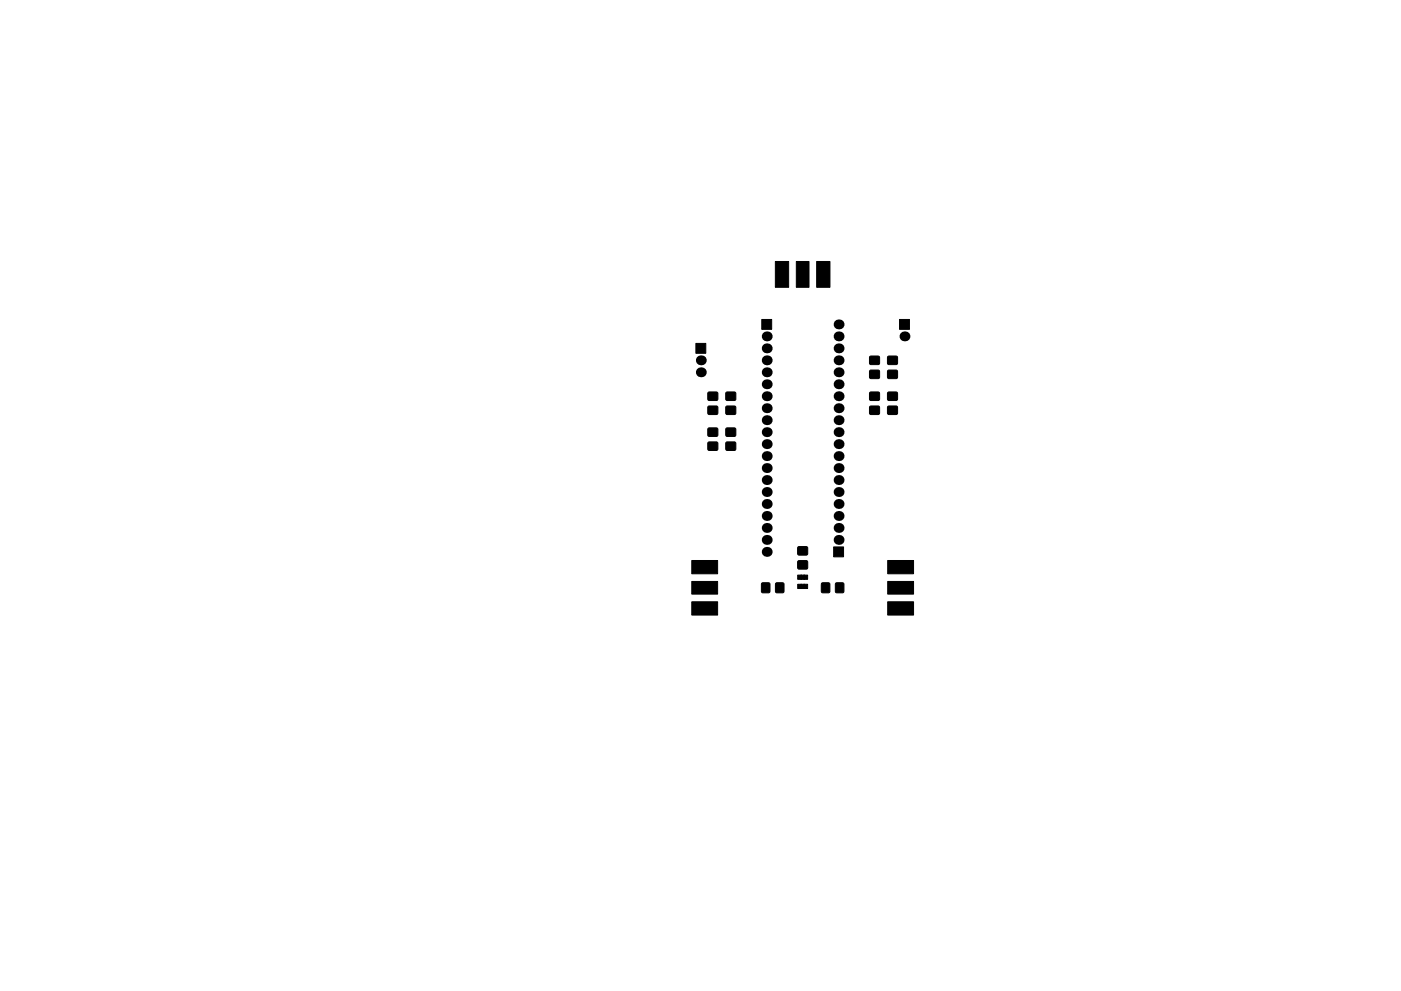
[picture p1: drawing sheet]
<svg xmlns="http://www.w3.org/2000/svg" width="297mm" height="210mm" viewBox="0 0 297 210" stroke-linecap="round" stroke-linejoin="round" font-family="sans-serif">
<g fill="#000" stroke="#000" stroke-width=".21">
<path d="M164.4 55.5h2.8v5.5h-2.8zM168.8 55.5h2.7v5.5h-2.7zM173.2 55.5h2.8v5.5h-2.8zM147.5 72.9h2.1v2.1h-2.1zM161.5 67.8h2.1v2.1h-2.1zM184.4 75.6h2l.1 .3-.1 1.3-.2 .2-1.7-.1-.2-.3zM184.4 78.6h2l.1 .2-.1 1.4-.2 .1h-1.7l-.2-.3zM188.2 75.6h2l.1 .3-.1 1.3-.2 .2-1.7-.1-.1-.3zM188.2 78.6h2l.1 .2-.1 1.4-.2 .1h-1.7l-.1-.3zM190.7 67.8h2.1v2.1h-2.1zM150.1 90.9l2-.1 .1 .3-.1 1.4-.2 .1-1.7-.1-.1-.2zM150.1 93.8h2l.1 .3-.1 1.4-.2 .1-1.7-.1-.1-.2z"/>
<path d="M150.1 86.2h2l.1 .3-.1 1.3-.2 .2-1.7-.1-.1-.3zM150.1 83.2h2l.1 .3-.1 1.4-.2 .1-1.7-.1-.1-.2zM154 83.2h1.9l.1 .3-.1 1.4-.2 .1-1.7-.1-.1-.2zM154 86.2h1.9l.1 .3-.1 1.3-.2 .2-1.7-.1-.1-.3zM154 93.8h1.9l.1 .3-.1 1.4-.2 .1-1.7-.1-.1-.2zM154 90.9l1.9-.1 .1 .3-.1 1.4-.2 .1-1.7-.1-.1-.2zM184.4 86.2h2l.1 .3-.1 1.3-.2 .2-1.7-.1-.2-.3zM184.4 83.2h2l.1 .3-.1 1.4-.2 .1-1.7-.1-.2-.2zM188.2 86.2h2l.1 .3-.1 1.3-.2 .2-1.7-.1-.1-.3zM188.2 83.2h2l.1 .3-.1 1.4-.2 .1-1.7-.1-.1-.2zM169.2 116.1l1.9-.1 .2 .3-.1 1.4-.3 .1-1.7-.1-.1-.2zM169.2 119h1.9l.2 .3-.1 1.3-.3 .2-1.7-.1-.1-.3z"/>
<path d="M176.7 116h2.2v2.1h-2.2zM188.2 118.9h5.5v2.8h-5.5zM146.7 123.4h5.5v2.7h-5.5zM146.7 118.9h5.5v2.8h-5.5zM146.7 127.7h5.5v2.8h-5.5zM161.5 123.7l1.4-.1 .3 .2 .1 1.7-.2 .2-1.3 .1-.3-.1zM164.5 123.7l1.4-.1 .3 .2v1.7l-.1 .2-1.4 .1-.2-.1zM169.1 124h.8v.9h-.8zM169.1 122h.8v.9h-.8zM169.8 124h.8v.9h-.8zM169.8 122h.8v.9h-.8zM170.4 124h.8v.9h-.8z"/>
<path d="M170.4 122h.8v.9h-.8zM174.2 123.7l1.4-.1 .3 .2 .1 1.7-.2 .2-1.3 .1-.3-.1zM177.2 123.7l1.4-.1 .3 .2v1.7l-.1 .2-1.4 .1-.2-.1zM188.2 127.7h5.5v2.8h-5.5zM188.2 123.4h5.5v2.7h-5.5z"/>
</g>
<g fill="#000">
<circle cx="148.6" cy="76.4" r="1.05"/>
<circle cx="148.6" cy="79" r="1.05"/>
<circle cx="162.6" cy="76.4" r="1.05"/>
<circle cx="162.6" cy="73.9" r="1.05"/>
<circle cx="162.6" cy="71.4" r="1.05"/>
<circle cx="162.6" cy="79" r="1.05"/>
<circle cx="177.8" cy="73.9" r="1.05"/>
<circle cx="177.8" cy="79" r="1.05"/>
<circle cx="177.8" cy="71.4" r="1.05"/>
<circle cx="177.8" cy="68.8" r="1.05"/>
<circle cx="177.8" cy="76.4" r="1.05"/>
<circle cx="191.8" cy="71.4" r="1.05"/>
<circle cx="162.6" cy="84.1" r="1.05"/>
<circle cx="162.6" cy="99.3" r="1.05"/>
<circle cx="162.6" cy="96.8" r="1.05"/>
<circle cx="162.6" cy="94.2" r="1.05"/>
<circle cx="162.6" cy="91.7" r="1.05"/>
<circle cx="162.6" cy="89.1" r="1.05"/>
<circle cx="162.6" cy="86.6" r="1.05"/>
<circle cx="162.6" cy="81.5" r="1.05"/>
<circle cx="177.8" cy="99.3" r="1.05"/>
<circle cx="177.8" cy="91.7" r="1.05"/>
<circle cx="177.8" cy="86.6" r="1.05"/>
<circle cx="177.8" cy="84.1" r="1.05"/>
<circle cx="177.8" cy="96.8" r="1.05"/>
<circle cx="177.8" cy="94.2" r="1.05"/>
<circle cx="177.8" cy="81.5" r="1.05"/>
<circle cx="177.8" cy="89.1" r="1.05"/>
<circle cx="162.6" cy="109.5" r="1.05"/>
<circle cx="162.6" cy="106.9" r="1.05"/>
<circle cx="162.6" cy="101.8" r="1.05"/>
<circle cx="162.6" cy="114.5" r="1.05"/>
<circle cx="162.6" cy="104.4" r="1.05"/>
<circle cx="162.6" cy="117.1" r="1.05"/>
<circle cx="162.6" cy="112" r="1.05"/>
<circle cx="177.8" cy="112" r="1.05"/>
<circle cx="177.8" cy="114.5" r="1.05"/>
<circle cx="177.8" cy="101.8" r="1.05"/>
<circle cx="177.8" cy="109.5" r="1.05"/>
<circle cx="177.8" cy="104.4" r="1.05"/>
<circle cx="177.8" cy="106.9" r="1.05"/>
</g>
</svg>
